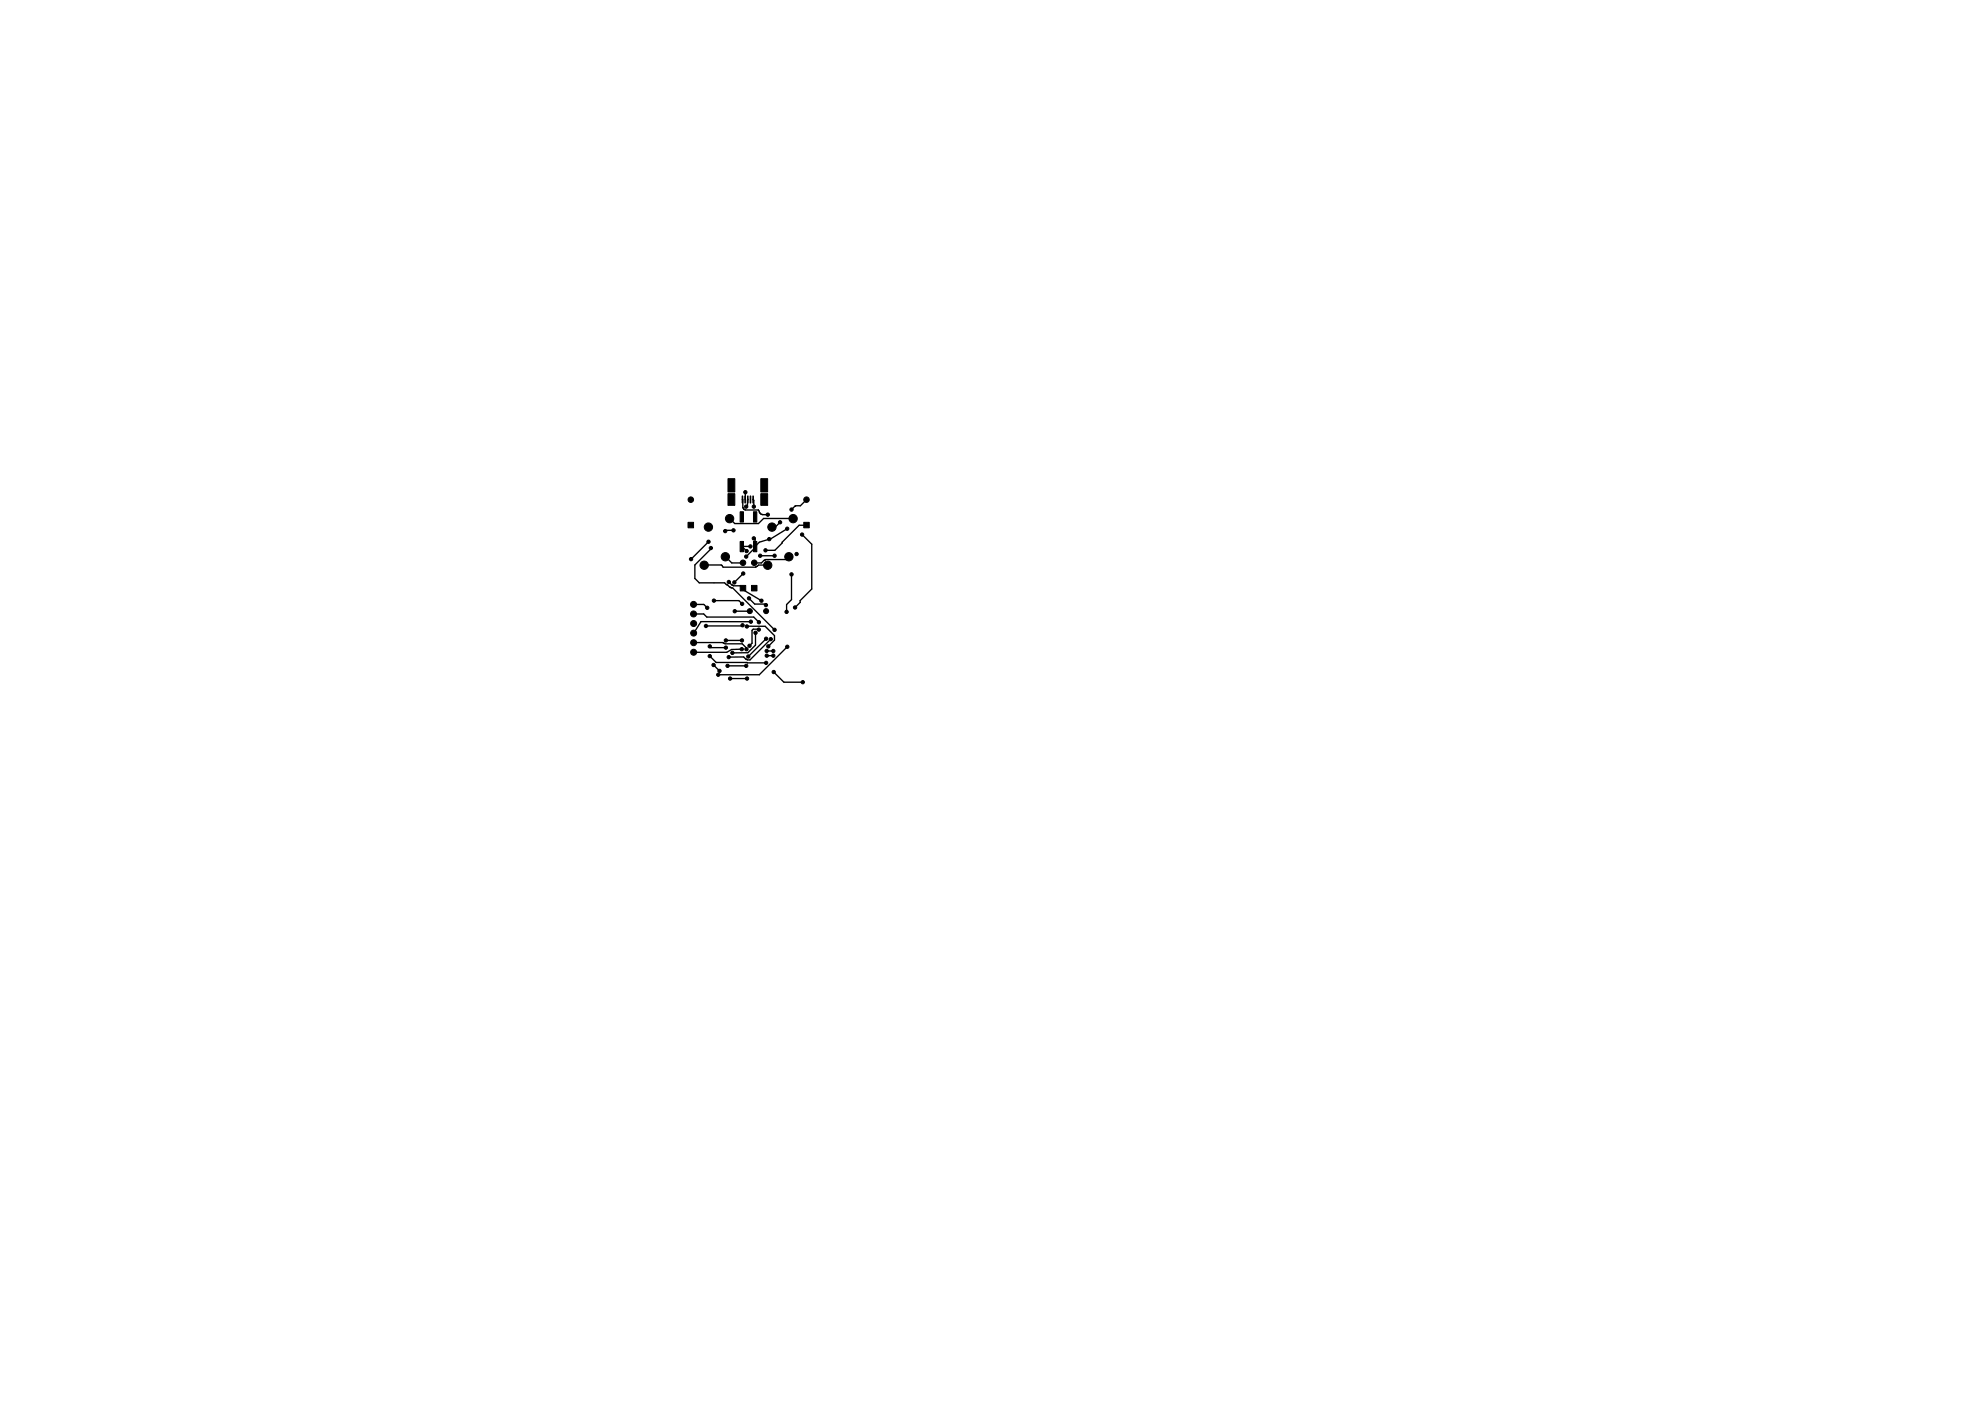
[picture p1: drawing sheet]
<svg xmlns="http://www.w3.org/2000/svg" width="594mm" height="420mm" viewBox="0 0 594 420" stroke-linecap="round" stroke-linejoin="round" font-family="sans-serif">
<g fill="#000" stroke="#000" stroke-width=".3">
<path d="M206.3 156.6h1.7v1.7h-1.7zM218.3 143.6h2.1v4h-2.1zM218.3 148.1h2.1v3.5h-2.1zM222 153.5h1v3.1h-1zM226 153.5h1v3.1h-1zM228.2 143.6h2v4h-2zM228.2 148.1h2v3.5h-2zM241 156.6h1.7v1.7h-1.7zM222 175.6h1.6v1.6h-1.6zM222 162.4h1v3.1h-1zM225.4 175.6h1.6v1.6h-1.6zM226 162.4h1v3.1h-1z"/>
<circle cx="207.2" cy="149.9" r=".83"/>
<circle cx="212.4" cy="158.1" r="1.25"/>
<circle cx="217.5" cy="159.3" r=".5"/>
<circle cx="218.8" cy="155.5" r="1.25"/>
<circle cx="220" cy="159" r=".5"/>
<circle cx="223.5" cy="147.6" r=".5"/>
<circle cx="223.8" cy="151.9" r=".5"/>
<circle cx="226.1" cy="151.9" r=".5"/>
<circle cx="230.3" cy="154.3" r=".5"/>
<circle cx="231.5" cy="158.1" r="1.25"/>
<circle cx="233.9" cy="156.6" r=".5"/>
<circle cx="236.1" cy="158.6" r=".5"/>
<circle cx="237.4" cy="152.8" r=".5"/>
<circle cx="237.8" cy="155.5" r="1.25"/>
<circle cx="241.9" cy="149.9" r=".83"/>
<circle cx="207.2" cy="167.7" r=".5"/>
<circle cx="211.2" cy="169.5" r="1.25"/>
<circle cx="212.5" cy="162.5" r=".5"/>
<circle cx="213.2" cy="164.4" r=".5"/>
<circle cx="217.5" cy="167" r="1.25"/>
<circle cx="218.6" cy="174.5" r=".5"/>
<circle cx="220.2" cy="174.7" r=".5"/>
<circle cx="222.8" cy="168.8" r=".83"/>
<circle cx="222.9" cy="172" r=".5"/>
<circle cx="223.8" cy="166.9" r=".5"/>
<circle cx="223.9" cy="165.3" r=".5"/>
<circle cx="224.6" cy="179.4" r=".5"/>
<circle cx="225" cy="163.9" r=".5"/>
<circle cx="226.1" cy="161.5" r=".5"/>
<circle cx="226.2" cy="168.8" r=".83"/>
<circle cx="228" cy="166.7" r=".5"/>
<circle cx="229.6" cy="165" r=".5"/>
<circle cx="230.2" cy="169.5" r="1.25"/>
<circle cx="230.7" cy="161.7" r=".5"/>
<circle cx="232.3" cy="166.7" r=".5"/>
<circle cx="236.6" cy="167" r="1.25"/>
<circle cx="237.4" cy="172.3" r=".5"/>
<circle cx="238.9" cy="166.2" r=".5"/>
<circle cx="240.5" cy="160.3" r=".5"/>
<circle cx="208" cy="184.1" r=".9"/>
<circle cx="208" cy="181.3" r=".9"/>
<circle cx="208" cy="195.6" r=".9"/>
<circle cx="208" cy="189.9" r=".9"/>
<circle cx="208" cy="187" r=".9"/>
<circle cx="208" cy="192.7" r=".9"/>
<circle cx="211.7" cy="187.7" r=".5"/>
<circle cx="212.1" cy="182.3" r=".5"/>
<circle cx="212.9" cy="193.8" r=".5"/>
<circle cx="212.9" cy="196.8" r=".5"/>
<circle cx="214" cy="199.4" r=".5"/>
<circle cx="214.1" cy="180.1" r=".5"/>
<circle cx="217.7" cy="194.2" r=".5"/>
<circle cx="217.7" cy="192.1" r=".5"/>
<circle cx="218.2" cy="199.7" r=".5"/>
<circle cx="218.5" cy="197.1" r=".5"/>
<circle cx="219.6" cy="195.8" r=".5"/>
<circle cx="220.3" cy="183.3" r=".5"/>
<circle cx="222.5" cy="194.7" r=".5"/>
<circle cx="222.5" cy="192.1" r=".5"/>
<circle cx="222.6" cy="181.1" r=".5"/>
<circle cx="222.7" cy="187.5" r=".5"/>
<circle cx="223.8" cy="199.7" r=".5"/>
<circle cx="223.9" cy="194.7" r=".5"/>
<circle cx="224" cy="187.9" r=".5"/>
<circle cx="224.4" cy="196.9" r=".5"/>
<circle cx="224.8" cy="193.7" r=".5"/>
<circle cx="224.9" cy="183.3" r=".75"/>
<circle cx="225.2" cy="186.5" r=".5"/>
<circle cx="226.6" cy="189.8" r=".5"/>
<circle cx="227.6" cy="188.8" r=".5"/>
<circle cx="227.6" cy="186.6" r=".5"/>
<circle cx="228.3" cy="180.2" r=".5"/>
<circle cx="229.7" cy="181.5" r=".5"/>
<circle cx="229.7" cy="191.6" r=".5"/>
<circle cx="229.7" cy="198.8" r=".5"/>
<circle cx="229.7" cy="183.3" r=".75"/>
<circle cx="229.9" cy="195.2" r=".5"/>
<circle cx="229.9" cy="196.6" r=".5"/>
<circle cx="230.4" cy="193.8" r=".5"/>
<circle cx="231.1" cy="191.7" r=".5"/>
<circle cx="231.9" cy="195.2" r=".5"/>
<circle cx="231.9" cy="196.6" r=".5"/>
<circle cx="232.3" cy="188.9" r=".5"/>
<circle cx="235.9" cy="183.5" r=".5"/>
<circle cx="236.1" cy="194" r=".5"/>
<circle cx="238.4" cy="182.2" r=".5"/>
<circle cx="215.4" cy="202.4" r=".5"/>
<circle cx="215.8" cy="201.2" r=".5"/>
<circle cx="218.9" cy="203.5" r=".5"/>
<circle cx="224" cy="203.5" r=".5"/>
<circle cx="232" cy="201.5" r=".5"/>
<circle cx="240.7" cy="204.6" r=".5"/>
</g>
<path d="M222.7 148.8v2M223.5 148.8v2M224.3 148.8v2M225.1 148.8v2M225.9 148.8v2" fill="none" stroke="#000" stroke-width=".5"/>
<g fill="none" stroke="#000" stroke-width=".41">
<path d="M218.8 155.5l1.5 1.5h7.2l1.5-1.5h8.8M220 159h-2.3l-.2 .3M222.6 149.8l.2 2.4 .2 .5 .5 .3h4l.7 1.2 2.1 .1M222.6 149.8h.1M223.5 147.6v2.2M223.5 149.8h.1M224.3 149.8l-.1 1.8-.4 .3M225.9 149.8l.2 .2v1.9M233.9 156.6l-1.4 1.4-1 .1M236.1 158.6l-4.9 2.9-.6 .2M241.9 157.5h-2.3l-7.2 7.5h-2.8M241.9 149.9l-1.9 1.8a2.42 2.42 0 0 0-2.6 1.1"/>
<path d="M212.5 162.5l-5.3 5.2M213.2 164.4v.2l-4.8 4.8v4.1l1.3 1.3h7.6l1.5 1.3 .9 .2 12.6 12.6M217.5 167l2 1.8h3.3M218.6 174.5l1.4 1.2h2l.8 .7v.4l5.5 3.4M222.5 163.9h2.5M222.5 163.9h.1M222.5 163.9l1.4 1.4M222.9 172l-2.7 2.7M224.6 179.4l1.7 1.8h3.1l.3 .3M226.1 161.5l.3 .3v2.5l-2.6 2.6M228 166.7h4.3M230.2 169.5h-2.7l-.9 .6h-9.8l-.5-.7-5.1 .1 .1 .1"/>
<path d="M230.6 161.7l-2.9 .9-1.2 1.3M230.6 161.7h.1M236.6 167l-.9 .8h-6.1l-1.3 1h-2.1M237.4 172.3v7.5l-1.5 1.5v2.2M240.5 160.3l2.9 2.9v13.4l-3.4 3.5v.6l-1.6 1.5M208 181.3h3.1l1 1M208 184.1h3l1 1h14l1.6 1.5M208 189.9h.1M208 192.7h8.8l.6 .4h5.2l1.3 1.2v.4M208 195.6h.1M212.9 193.8l.3 .4h4.5M212.9 196.8l1.9 1.9 14.9 .1"/>
<path d="M214 199.4l1.8 1.8M214.1 180.1h7.5l1 1M217.7 192.1h4.8M218.2 199.7h5.6M222.5 194.7l-3.1 .1-1.4 .8h-10M222.7 187.5l-.2 .2h-10.8M224 187.9l5.5-.1 2.8 2.8v1.4l-1.9 1.8M224.9 183.3h-4.6M225.2 186.5l-15-.1-2.2 3.5M226.6 189.8v3.7l-2.3 2.2-4.7 .1M227.6 188.8l-1.7-.1-.4 .3v3.9l-.7 .8M229.7 191.6l-5.3 5.3"/>
<path d="M229.9 195.2h2M229.9 196.6h2M231.1 191.7l-6.2 6.2h-.7l-1.2-.9-4.5 .1M236.1 194l-8.4 8.4h-12.3M218.9 203.5h5.1M232 201.5l3.1 3.1h5.6"/>
</g>
</svg>
